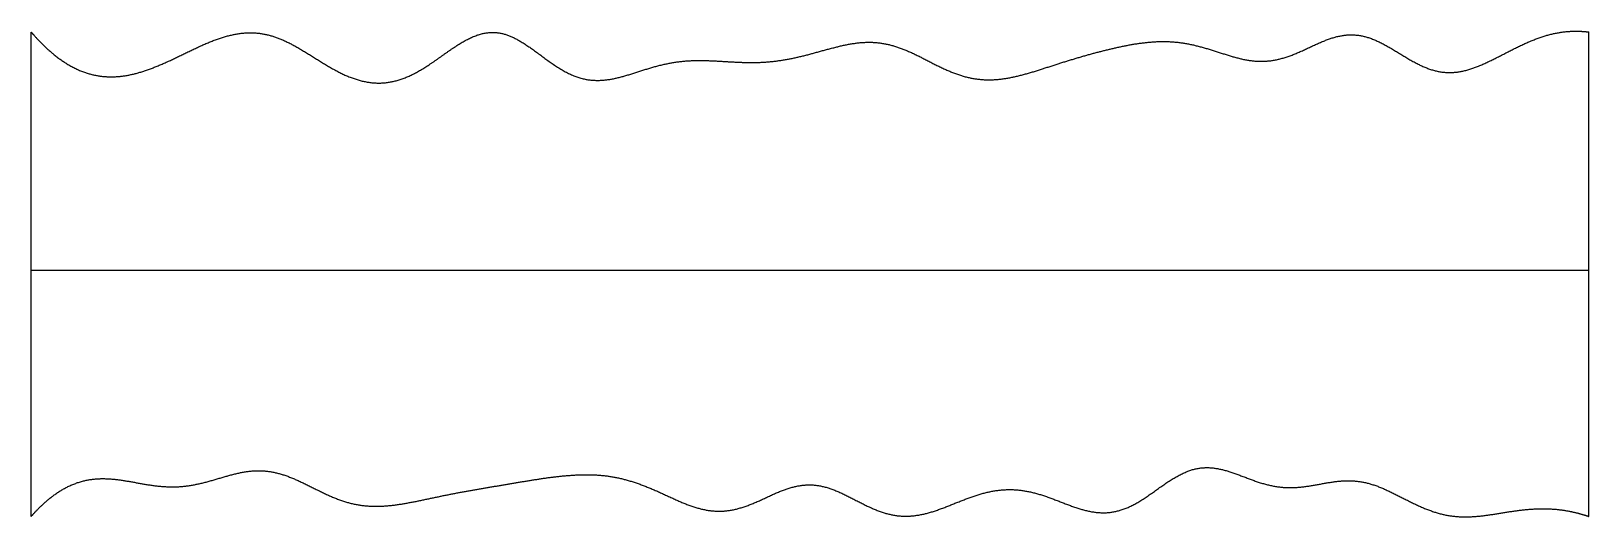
# Model space of a CAD drawing. Header units: millimetres. Extents: x 0 to 10, y -0.1 to 3.1.
import ezdxf

# ---------------------------------------------------------------- set-up
doc = ezdxf.new("R2010")
doc.units = ezdxf.units.MM
doc.layers.get('0').update_dxf_attribs({"linetype": 'CONTINUOUS'})

msp = doc.modelspace()

# ---------------------------------------------------------------- linework, layer by layer
for points in [[(0, 3.055), (0.019, 3.033), (0.057, 2.991), (0.114, 2.934), (0.19, 2.872), (0.286, 2.815), (0.383, 2.779), (0.48, 2.764), (0.578, 2.767), (0.677, 2.787), (0.777, 2.821), (0.878, 2.864), (0.979, 2.914), (1.081, 2.964), (1.184, 3.008), (1.285, 3.04), (1.386, 3.055), (1.485, 3.049), (1.582, 3.022), (1.679, 2.976), (1.775, 2.918), (1.871, 2.856), (1.969, 2.798), (2.069, 2.752), (2.171, 2.726), (2.274, 2.723), (2.377, 2.747), (2.479, 2.794), (2.58, 2.86), (2.68, 2.933), (2.777, 3), (2.874, 3.046), (2.969, 3.061), (3.064, 3.041), (3.159, 2.989), (3.254, 2.919), (3.351, 2.845), (3.449, 2.784), (3.548, 2.747), (3.648, 2.739), (3.75, 2.754), (3.852, 2.785), (3.955, 2.82), (4.058, 2.849), (4.16, 2.868), (4.262, 2.874), (4.364, 2.872), (4.465, 2.865), (4.566, 2.859), (4.668, 2.858), (4.769, 2.865), (4.871, 2.881), (4.973, 2.905), (5.076, 2.934), (5.179, 2.963), (5.281, 2.985), (5.382, 2.994), (5.483, 2.984), (5.582, 2.955), (5.68, 2.911), (5.778, 2.859), (5.876, 2.809), (5.975, 2.77), (6.075, 2.748), (6.177, 2.745), (6.279, 2.758), (6.382, 2.784), (6.484, 2.815), (6.585, 2.849), (6.685, 2.88), (6.785, 2.91), (6.885, 2.936), (6.985, 2.96), (7.086, 2.98), (7.188, 2.993), (7.29, 2.997), (7.393, 2.988), (7.495, 2.966), (7.597, 2.934), (7.699, 2.9), (7.8, 2.872), (7.901, 2.862), (8.002, 2.873), (8.103, 2.907), (8.204, 2.955), (8.304, 3.003), (8.403, 3.036), (8.502, 3.044), (8.6, 3.02), (8.698, 2.972), (8.796, 2.91), (8.894, 2.85), (8.992, 2.806), (9.092, 2.788), (9.192, 2.799), (9.293, 2.833), (9.394, 2.882), (9.496, 2.936), (9.597, 2.987), (9.699, 3.027), (9.799, 3.054), (9.88, 3.062), (9.94, 3.061), (9.98, 3.058), (10, 3.055)], [(0, -0.055), (0, 0.069), (0, 0.318), (0, 0.691), (0, 1.189), (0, 1.811), (0, 2.309), (0, 2.682), (0, 2.931), (0, 3.055)], [(10, -0.055), (10, 0.069), (10, 0.318), (10, 0.691), (10, 1.189), (10, 1.811), (10, 2.309), (10, 2.682), (10, 2.931), (10, 3.055)], [(0, 1.527), (0.4, 1.527), (1.2, 1.527), (2.4, 1.527), (4, 1.527), (6, 1.527), (7.6, 1.527), (8.8, 1.527), (9.6, 1.527), (10, 1.527)], [(0, -0.055), (0.019, -0.033), (0.057, 0.007), (0.114, 0.061), (0.191, 0.118), (0.288, 0.164), (0.386, 0.188), (0.485, 0.191), (0.585, 0.179), (0.685, 0.16), (0.787, 0.141), (0.889, 0.132), (0.991, 0.136), (1.092, 0.156), (1.194, 0.186), (1.295, 0.217), (1.395, 0.239), (1.494, 0.243), (1.592, 0.225), (1.69, 0.189), (1.788, 0.14), (1.887, 0.089), (1.986, 0.046), (2.086, 0.018), (2.188, 0.007), (2.289, 0.011), (2.391, 0.026), (2.493, 0.046), (2.594, 0.068), (2.695, 0.089), (2.796, 0.108), (2.896, 0.125), (2.996, 0.142), (3.097, 0.159), (3.198, 0.176), (3.299, 0.192), (3.4, 0.205), (3.501, 0.213), (3.602, 0.215), (3.703, 0.207), (3.803, 0.187), (3.904, 0.156), (4.004, 0.115), (4.104, 0.068), (4.204, 0.022), (4.304, -0.012), (4.404, -0.027), (4.504, -0.018), (4.604, 0.013), (4.704, 0.059), (4.803, 0.107), (4.902, 0.142), (5.001, 0.155), (5.099, 0.139), (5.198, 0.1), (5.296, 0.048), (5.395, -0.004), (5.494, -0.042), (5.594, -0.059), (5.694, -0.051), (5.795, -0.025), (5.896, 0.015), (5.997, 0.057), (6.098, 0.093), (6.199, 0.116), (6.301, 0.122), (6.402, 0.109), (6.504, 0.08), (6.606, 0.04), (6.708, -0.001), (6.809, -0.03), (6.909, -0.037), (7.008, -0.017), (7.105, 0.031), (7.201, 0.098), (7.296, 0.168), (7.391, 0.227), (7.488, 0.261), (7.585, 0.263), (7.684, 0.239), (7.785, 0.2), (7.886, 0.16), (7.988, 0.133), (8.091, 0.126), (8.193, 0.137), (8.295, 0.157), (8.396, 0.175), (8.495, 0.178), (8.594, 0.16), (8.692, 0.122), (8.79, 0.072), (8.888, 0.02), (8.987, -0.023), (9.087, -0.051), (9.187, -0.061), (9.289, -0.056), (9.391, -0.041), (9.494, -0.023), (9.596, -0.009), (9.698, -0.003), (9.799, -0.007), (9.88, -0.02), (9.94, -0.036), (9.98, -0.048), (10, -0.055)]]:
    msp.add_open_spline(points, degree=5)

doc.saveas('drawing.dxf')
